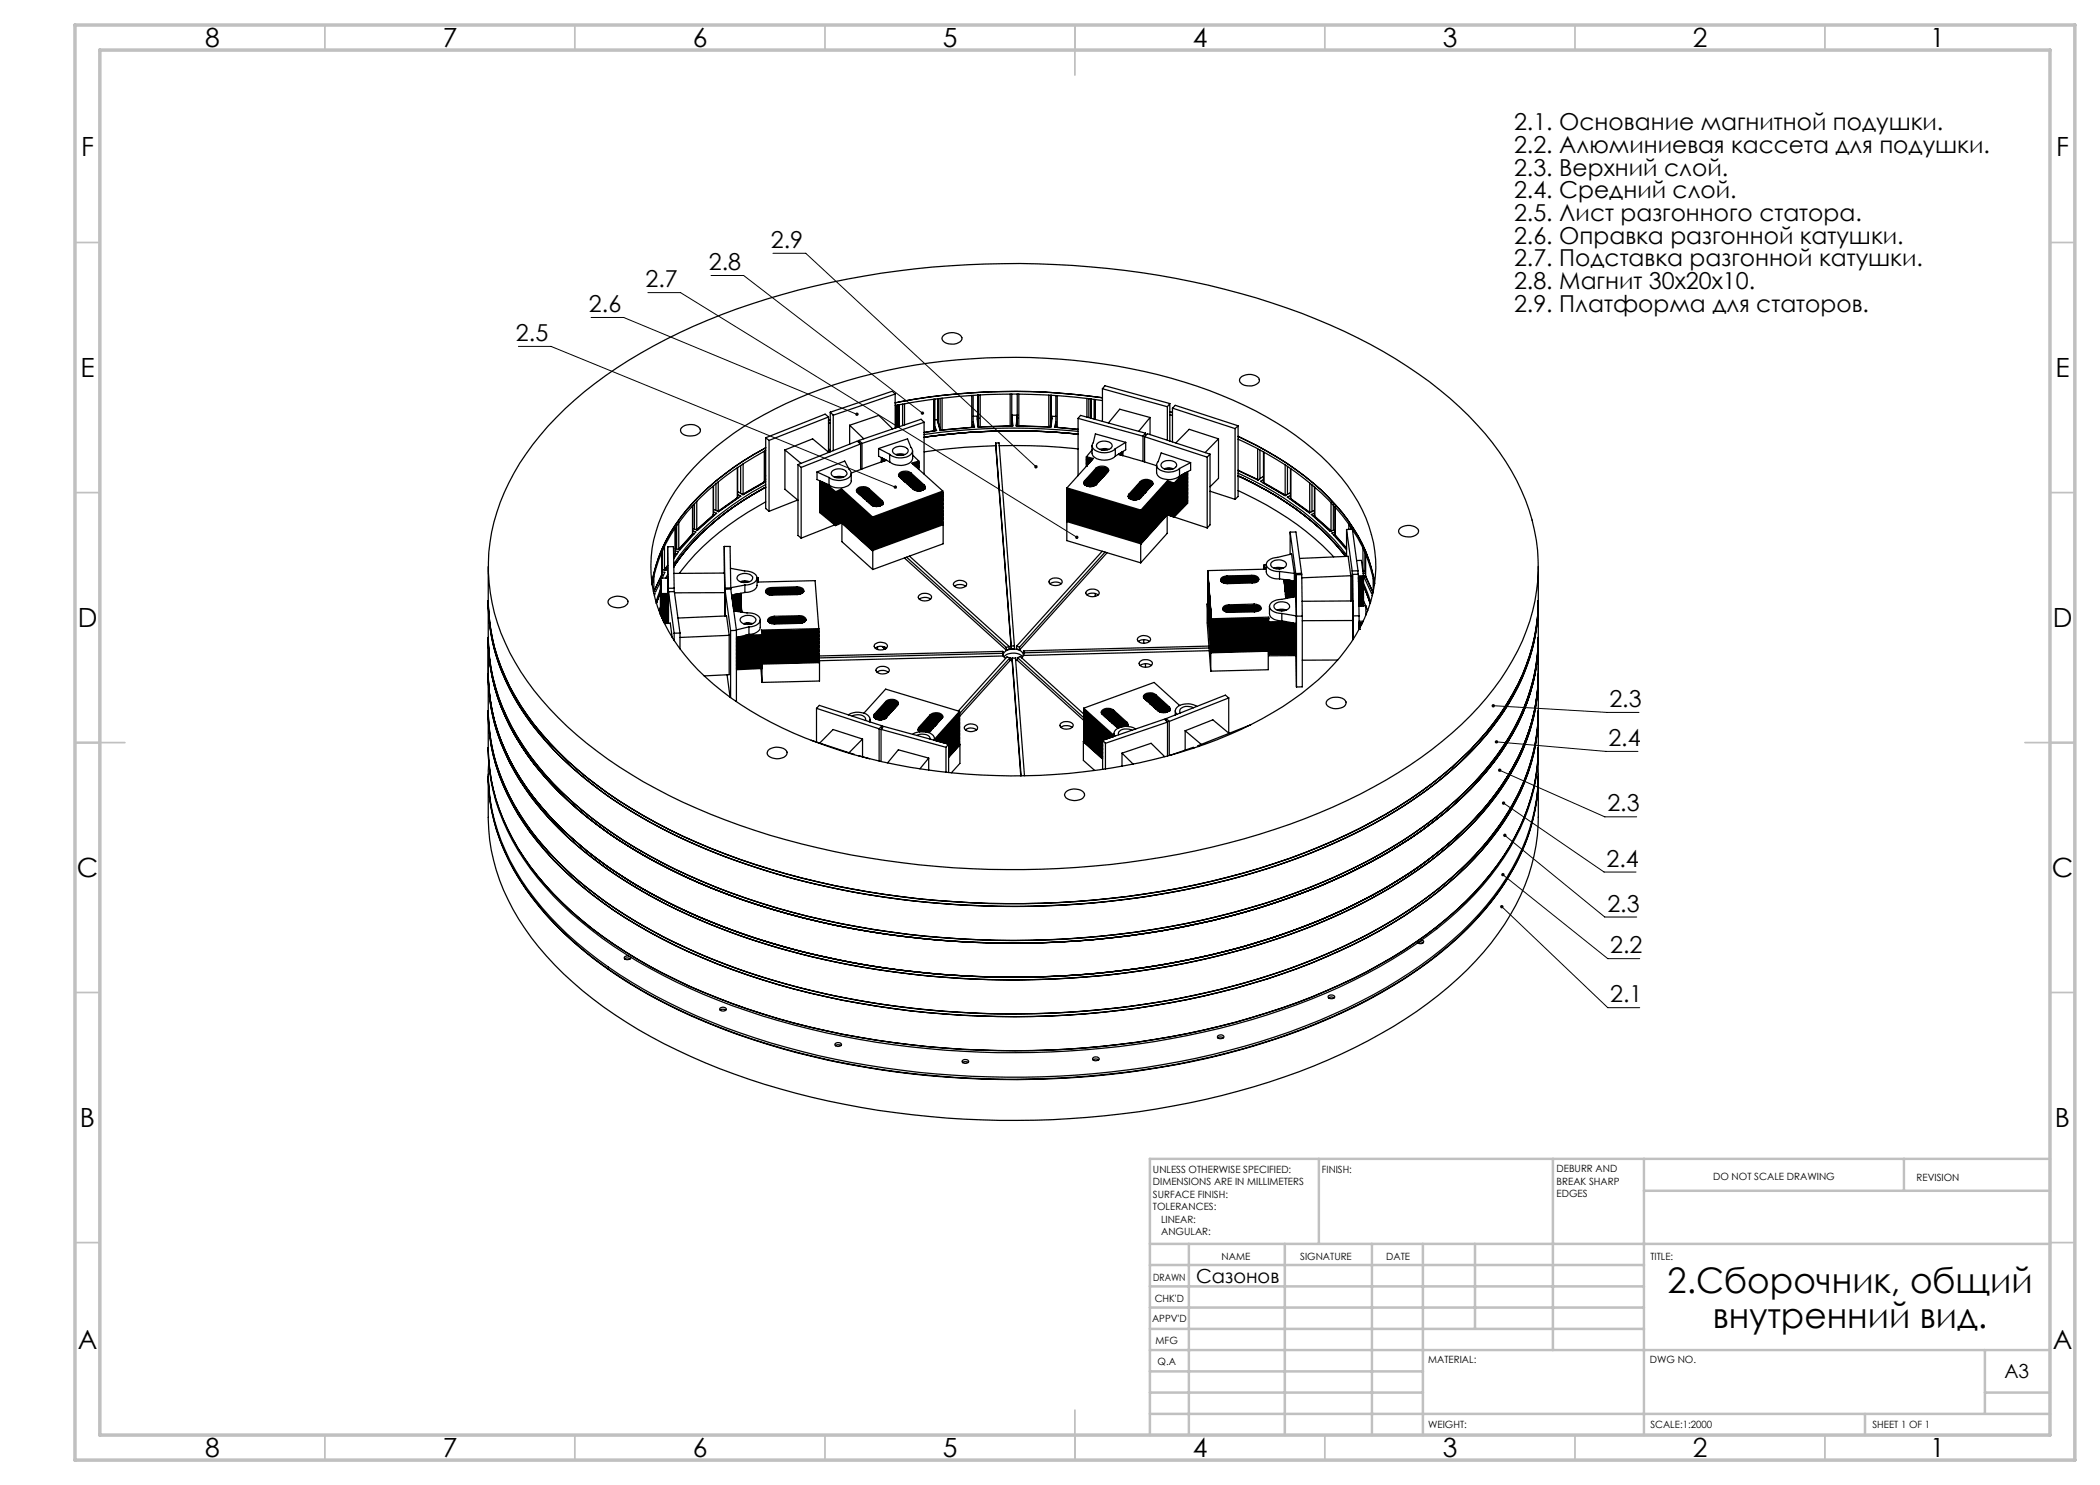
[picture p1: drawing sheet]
<svg xmlns="http://www.w3.org/2000/svg" width="420mm" height="297mm" viewBox="0 0 420 297" stroke-linecap="round" stroke-linejoin="round" font-family="sans-serif">
<defs><g id="words">
<g font-size="7.1">
<text x="333.5" y="258.5">2.Сборочник, общий</text>
<text x="342.5" y="265.6">внутренний вид.</text>
</g>
<g font-size="5.3">
<text x="41" y="9.5">8</text>
<text x="88.5" y="9.5">7</text>
<text x="138.5" y="9.5">6</text>
<text x="188.5" y="9.5">5</text>
<text x="238.5" y="9.5">4</text>
<text x="288.5" y="9.5">3</text>
<text x="338.5" y="9.5">2</text>
<text x="386" y="9.5">1</text>
<text x="16.2" y="31.2">F</text>
<text x="411.2" y="31.2">F</text>
<text x="16.1" y="75.5">E</text>
<text x="411.1" y="75.5">E</text>
<text x="15.5" y="125.5">D</text>
<text x="410.5" y="125.5">D</text>
<text x="15.4" y="175.5">C</text>
<text x="410.4" y="175.5">C</text>
<text x="16" y="225.5">B</text>
<text x="411" y="225.5">B</text>
<text x="15.5" y="269.7">A</text>
<text x="410.5" y="269.7">A</text>
<text x="41" y="291.5">8</text>
<text x="88.5" y="291.5">7</text>
<text x="138.5" y="291.5">6</text>
<text x="188.5" y="291.5">5</text>
<text x="238.5" y="291.5">4</text>
<text x="288.5" y="291.5">3</text>
<text x="338.5" y="291.5">2</text>
<text x="386" y="291.5">1</text>
</g>
<g font-size="4.7">
<text x="302.8" y="26.1">2.1. Основание магнитной подушки.</text>
<text x="302.8" y="30.6">2.2. Алюминиевая кассета для подушки.</text>
<text x="302.8" y="35.1">2.3. Верхний слой.</text>
<text x="302.8" y="39.7">2.4. Средний слой.</text>
<text x="302.8" y="44.2">2.5. Лист разгонного статора.</text>
<text x="154.2" y="49.6">2.9</text>
<text x="302.8" y="48.7">2.6. Оправка разгонной катушки.</text>
<text x="302.8" y="53.2">2.7. Подставка разгонной катушки.</text>
<text x="129.1" y="57.5">2.7</text>
<text x="141.8" y="54.1">2.8</text>
<text x="302.8" y="57.8">2.8. Магнит 30х20х10.</text>
<text x="117.8" y="62.4">2.6</text>
<text x="302.8" y="62.3">2.9. Платформа для статоров.</text>
<text x="103.2" y="68.2">2.5</text>
<text x="321.9" y="141.4">2.3</text>
<text x="321.7" y="149.2">2.4</text>
<text x="321.5" y="162.3">2.3</text>
<text x="321.3" y="173.4">2.4</text>
<text x="321.5" y="182.4">2.3</text>
<text x="322" y="190.7">2.2</text>
<text x="322" y="200.5">2.1</text>
</g>
<g font-size="3.9">
<text x="239.2" y="256.6">Сазонов</text>
<text x="400.9" y="275.5">A3</text>
</g>
<g font-size="2">
<text x="230.6" y="234.6">UNLESS OTHERWISE SPECIFIED:</text>
<text x="230.6" y="237.1">DIMENSIONS ARE IN MILLIMETERS</text>
<text x="230.6" y="239.6">SURFACE FINISH:</text>
<text x="264.4" y="234.6">FINISH:</text>
<text x="311.3" y="234.5">DEBURR AND</text>
<text x="311.3" y="237">BREAK SHARP</text>
<text x="311.3" y="239.5">EDGES</text>
<text x="342.6" y="236">DO NOT SCALE DRAWING</text>
<text x="383.3" y="236.2">REVISION</text>
<text x="230.6" y="242.1">TOLERANCES:</text>
<text x="232.2" y="244.6">LINEAR:</text>
<text x="232.2" y="247.1">ANGULAR:</text>
<text x="244.3" y="252">NAME</text>
<text x="260" y="251.9">SIGNATURE</text>
<text x="277.2" y="251.9">DATE</text>
<text x="330.1" y="251.9">TITLE:</text>
<text x="230.6" y="256.1">DRAWN</text>
<text x="230.9" y="260.3">CHK'D</text>
<text x="230.4" y="264.4">APPV'D</text>
<text x="231.1" y="268.8">MFG</text>
<text x="231.5" y="273">Q.A</text>
<text x="285.6" y="272.5">MATERIAL:</text>
<text x="330" y="272.5">DWG NO.</text>
<text x="285.6" y="285.5">WEIGHT:</text>
<text x="330.1" y="285.6">SCALE:1:2000</text>
<text x="374.5" y="285.6">SHEET 1 OF 1</text>
</g>
</g></defs>
<path d="M129.6 58.5h6.5l79.3 49M142.2 55.1h6.5l35.8 27.5M154.6 50.7h6.5l46.1 42.6M103.7 69.3h6.5l68.9 28.1M118.2 63.5h6.5l46.7 19.4M298.7 141.1l22.7 1.4h6.4M299.3 148.4l21.9 1.9h6.4M299.9 154.1l21.1 9.3h6.3M300.6 174.9l21 16.8h6.3M300.7 160.6l20.1 13.8h6.4M301 167.1l20 16.3h6.3M300.4 181.3l21.2 20.2h6.3" fill="none" stroke="#000" stroke-width=".2"/>
<g fill="none" stroke="#c0c0c0" stroke-width=".35">
<path d="M65 5v5M115 5v5M165 5v5M215 5v10M265 5v5M315 5v5M365 5v5M15 48.5h5M410 48.5h5M15 98.5h5M410 98.5h5M15 148.5h10"/>
<path d="M405 148.5h10M15 198.5h5M410 198.5h5M15 248.5h5M410 248.5h5M65 287v5M115 287v5M165 287v5M215 282v10M265 287v5M315 287v5M365 287v5"/>
</g>
<g fill="none" stroke="#c0c0c0" stroke-width=".5">
<path d="M263.8 231.8v17M310.6 231.8v38.2M328.8 231.8v55.2M328.8 238.2h81.2M380.8 231.8v6.4M410 231.8h-180v55.2M230 248.8h180M230 257.3h98.8M230 253h98.8M237.8 248.8v38.2M257 248.8v38.2M274.4 248.8v38.2"/>
<path d="M284.6 248.8v38.2M295 248.8v17M230 265.8h98.8M230 261.5h98.8M230 278.5h54.6M230 274.3h54.6M230 270h180M397 278.5h13M397 270v12.8M230 282.8h180M373 282.8v4.2"/>
</g>
<path d="M15 5h400v287h-400zM20 10h390v277h-390z" fill="none" stroke="#c0c0c0" stroke-width=".7"/>
<path d="M300.1 181.1a.34 .34 0 0 0 .2 .6 .34 .34 0 0 0 .4-.5 .34 .34 0 0 0-.5-.2l.2 .3zM300.3 174.7a.34 .34 0 0 0 .2 .6 .34 .34 0 0 0 .4-.4 .34 .34 0 0 0-.5-.2l.2 .2zM300.7 166.9a.34 .34 0 0 0 .2 .5 .34 .34 0 0 0 .4-.4 .34 .34 0 0 0-.5-.2l.2 .3zM300.6 160.3l-.2 .1 .3 .2-.3-.2a.34 .34 0 0 0 .3 .5 .34 .34 0 0 0 .4-.4 .34 .34 0 0 0-.5-.2zM299.7 153.8l-.1 .1 .3 .2-.3-.2a.34 .34 0 0 0 .3 .5 .34 .34 0 0 0 .3-.5 .34 .34 0 0 0-.5-.1zM299 148.2l-.1 .1 .4 .1-.4-.1a.35 .35 0 0 0 .4 .5 .35 .35 0 0 0 .3-.5 .35 .35 0 0 0-.6-.1zM178.8 97.2v.1a.33 .33 0 0 0 .1 .4 .33 .33 0 0 0 .5-.2l-.3-.1 .3 .1a.35 .35 0 0 0-.2-.3 .35 .35 0 0 0-.4 0zM171.2 82.5v.1a.33 .33 0 0 0 0 .5 .33 .33 0 0 0 .5-.1l-.3-.1 .3 .1a.34 .34 0 0 0-.1-.4 .34 .34 0 0 0-.4-.1zM215.1 107.2v.1a.34 .34 0 0 0 .1 .5 .34 .34 0 0 0 .5-.2l-.3-.1 .3 .1v-.1a.34 .34 0 0 0-.2-.4 .34 .34 0 0 0-.4 .1zM184.2 82.4a.34 .34 0 0 0 .1 .5 .34 .34 0 0 0 .4-.1l-.2-.2 .3 .2a.34 .34 0 0 0-.2-.5 .34 .34 0 0 0-.4 .1zM206.9 93.2a.34 .34 0 0 0 .1 .4 .34 .34 0 0 0 .4 0l-.2-.3 .3 .2a.35 .35 0 0 0-.1-.4 .35 .35 0 0 0-.5 .1zM298.4 140.9l-.1 .2h.4h-.4a.33 .33 0 0 0 .4 .4 .33 .33 0 0 0 .2-.5 .33 .33 0 0 0-.5-.1z" fill="#000"/>
<g fill="none" stroke="#000" stroke-width=".25">
<path d="M179 78.8l-.5-.6-12.4 4.2M179 78.8l-12.3 4.2M179 78.8v6.8M186.7 79.8v6.4M187 79.8v6.2M187.6 79.7v4.6M188 79.7v6.2M188.4 79.6v6.4M188.6 67.2a2.54 2.54 0 0 1 3.8 .3 1.39 1.39 0 0 1-1.6 1.3h-.5a1.77 1.77 0 0 1-1.9-1.1zM194.3 79.1v6.4M194.6 79.1v6.2M195.6 79v4.6"/>
<path d="M195.7 79v6.2M196 79v6.4M202 78.8v6.4M202.4 78.8v6.2M203.4 78.8v6.2M203.8 78.8v6.4M209.8 79v6.4M210.1 79.1v6.1M210.3 79.1v4.6M211.2 79.1v6.2M211.5 79.1v6.4M217.4 79.7v3.7"/>
<path d="M217.8 79.7v3.8M218.2 79.8v3.8M218.8 79.9v3.9M219.1 79.9v4M220.5 79.5a124.8 124.8 0 0 0-41.5 1.1M220.5 77.7v6.6M220.5 77.7l.5-.6 13 3.6M220.5 77.7l13 3.6M248.1 75.5a2.53 2.53 0 0 1 3.7 .4 1.39 1.39 0 0 1-1.5 1.3h-.5a1.7 1.7 0 0 1-1.9-1.1zM111.3 83.5a87.9 87.9 0 0 1 27.4-18.2 158.8 158.8 0 0 1 61.9-12.6 162.8 162.8 0 0 1 62.6 11.1 92 92 0 0 1 30.5 19.3 45.7 45.7 0 0 1 13.6 25 38.2 38.2 0 0 1-7.2 27.8 72.2 72.2 0 0 1-25.5 21.5 143.3 143.3 0 0 1-52.4 15.5 172.1 172.1 0 0 1-74.2-7.8 102.6 102.6 0 0 1-32.7-18.1 51.2 51.2 0 0 1-15.8-22.4 37 37 0 0 1 4.4-31.9 55.2 55.2 0 0 1 7.4-9.2zM136.3 85.5a2.57 2.57 0 0 1 3.8 .4 1.34 1.34 0 0 1-1.6 1.3 2 2 0 0 1-2.4-1.1zM140.1 92.1a66.3 66.3 0 0 1 24.3-14.3 119.2 119.2 0 0 1 77.5 .3 65.7 65.7 0 0 1 23.8 14.6 30.2 30.2 0 0 1 9.4 19.2 28.2 28.2 0 0 1-7.2 19.6 59.3 59.3 0 0 1-22.1 15.5 114.8 114.8 0 0 1-52.4 7.8 100.1 100.1 0 0 1-41.4-11.5 47.1 47.1 0 0 1-18.3-17 25.7 25.7 0 0 1 1.3-28.1 37.8 37.8 0 0 1 5.1-6.1z"/>
<path d="M142.7 97.2v5.8M142.7 97.2v5.7M143.2 96.7v5.4M143.7 96.3v5.9M147.4 99.7l-3.7 2.6M147.5 99.6l-.1 .1M147.5 99.6l-3.8 2.6M147.5 93.6v6M147.5 99.4l-.1 .3M147.5 99.4v.2M147.5 93.5v5.9M147.5 98.9l.7 .3-4.5 3.1-1-.4"/>
<path d="M147.5 99.5l.2 .1M148.1 93.1v5.6M148.6 98.8h-.2M148.6 92.8v6M152.8 96.5l-4.2 2.4v-.1M152.9 96.4l-.1 .1M152.9 96.4l-4.3 2.4M152.9 90.2v6.2M153 96.2l-.2 .3M153 96.2l-.1 .2M153 90.2v6M153 95.7l.1 .1"/>
<path d="M153 95l.1 .2M153 96.3l.1 .1M153.1 89.5a50.9 50.9 0 0 0-18.1 15.5 28.3 28.3 0 0 0-4.6 11.7M153.1 90.1a51.2 51.2 0 0 0-18.1 15.4 28.8 28.8 0 0 0-4.6 11.5M153.1 96.9a49.3 49.3 0 0 0-18.4 16M153.1 87.6l.7 .5M153.1 87.6v14.1l.7 .6M153.1 96.3l-4.5 2.7-1.1-.7M153.8 88.1v14.2M157 90v7.9l2.6 2.1M157 90l3.2 2.7M157 90l5.5-2.2 3.3 2.7"/>
<path d="M159.6 92.9l.6 .6M159.6 92.9v14.2l.6 .5M160.2 93.5v14.1M163.4 94.4l5.5-2.2 .9 1.7a1.11 1.11 0 0 1 .4 1.2 1.11 1.11 0 0 1-1 .7 3.7 3.7 0 0 1-3.4-.3M163.4 94.4l2.4 1.1M163.4 94.4v1.5l2.4 1.1M163.9 99l3.2 2.6 1.2-.5 6.2 5.5 14.1-5.1M163.9 99.2l3.2 2.7 1.2-.6 6.2 5.6 14.1-5.2M163.9 99.8l3.2 2.6 1.2-.5 6.2 5.6 14.1-5.2M163.9 97.3l3.2 2.7 1.2-.6 6.2 5.6 14.1-5.2M163.9 97.6l3.2 2.6 1.2-.5 6.2 5.6 14.1-5.2M163.9 99.5l3.2 2.6 1.2-.5 6.2 5.6 14.1-5.2"/>
<path d="M163.9 98.7l3.2 2.6 1.2-.5 6.2 5.6 14.1-5.2M163.9 97l3.2 2.7 1.2-.5 6.2 5.5 14.1-5.1M163.9 98.1l3.2 2.7 1.2-.5 6.2 5.5 14.1-5.1M163.9 98.4l3.2 2.7 1.2-.6 6.2 5.6 14.1-5.2M163.9 96.8l3.2 2.6 1.2-.5 6.2 5.6 14.1-5.2M163.9 96.2l3.2 2.7 1.2-.5 6.2 5.5 14.1-5.1M163.9 96.5l3.2 2.7 1.2-.6 6.2 5.6 14.1-5.2M163.9 97.9l3.2 2.6 1.2-.5 6.2 5.6 14.1-5.2M163.9 96.2v6.3l3.2 2.6M164.4 96.4l2.7 2.2 1.2-.5 6.2 5.6 14.1-5.2M165.1 96.7l2 1.6M165.7 83.4l-.7-.6-11.9 4.8"/>
<path d="M165.7 83.4l-11.9 4.7M165.7 83.4v7M165.7 89.7l.4 .4M165.8 95.5v1.5M166.1 82.4l.6 .6M166.1 82.4v8M166.1 84l-.4 .1M166.1 84.6l-.4 .1M166.5 94.2a2.14 2.14 0 0 1 2.8 .2 .96 .96 0 0 1-1.1 1.2 1.58 1.58 0 0 1-2-1zM166.7 83v7.1M166.9 95.4l.7-.1 1.1 .1M167.1 95.5l.6-.1 .9 .1"/>
<path d="M167.1 98.3v6.8M168.3 97.8l-1.2 .5M168.3 97.8v6.8M168.3 97.8l6.2 5.6M169.9 85.1v3.7M169.9 85.1l2.9 2.7M169.9 85.1l5.9-2 2.7 2.7M170.3 94.7v1.5a1.65 1.65 0 0 1-1.6 1.3l-1.1 .1a2.94 2.94 0 0 1-1.8-.6M171.3 98.2a1.69 1.69 0 0 1 2.4-.2l2.9 2.7M171.4 98.4l.5-.4a1.92 1.92 0 0 1 1.8 .2l2.9 2.6M171.5 98.5l2.7 2.4a1.65 1.65 0 0 0 2.4-.3l-.2-.5M171.5 98.5l.4-.3 .8-.1 .8 .2 2.9 2.6"/>
<path d="M171.7 98.7a1.97 1.97 0 0 1 2 .1l2.6 2.3M171.8 88.1l.6 .6M171.8 88.1v.4M171.8 98.8l.5-.1a1.82 1.82 0 0 1 1.4 .4l2.4 2.1M172 99h.7l.8 .1 2.4 2.1M172.1 88.8l-11.9 4.7M172.1 88.8v5.1M172.1 88.8l-.6-.6-11.9 4.7M172.3 99.3a1.66 1.66 0 0 1 1.4 .3l1.9 1.7M172.4 88.7v5.1M172.6 99.5l.5 .1 .6 .3 1.6 1.4M172.9 99.8l.8 .3 1.3 1.2"/>
<path d="M173.7 97.7a1.75 1.75 0 0 0-2.4 .3l.2 .5M173.7 97.7l2.7 2.4M173.7 97.7v2.8M175.7 89.7l5.8-1.9 .7 1.7a1.01 1.01 0 0 1-.4 1.7 3.6 3.6 0 0 1-3.9-.3M175.7 89.7l2.2 1.2M175.7 89.7v1.5l2.2 1.2M176.3 91.5v.9M176.3 92.3l.1 .1M176.3 92l.3 .3M176.3 91.8l.4 .4M176.3 91.5l.7 .7M176.9 91.9l.3 .2"/>
<path d="M177.3 92l-7 2.6M177.9 90.9v1.5M178.6 89.8a2.18 2.18 0 0 1 3 .1 1.08 1.08 0 0 1-1.2 1.2h-.4a1.2 1.2 0 0 1-1.5-1.1zM179.2 90.9l.8-.1 1 .1M179.3 81.1v4.4M179.4 91l.6-.1 .6 .1M179.5 81v4.5M179.7 95.1a1.69 1.69 0 0 1 2.5-.2l2.8 2.7M179.8 95.2l.5-.3a1.92 1.92 0 0 1 1.9 .2l2.8 2.6M179.8 85l-.3 .1M179.8 81v4.4M179.8 85.1h-.2l.1 .3"/>
<path d="M179.9 95.4l2.7 2.4a1.65 1.65 0 0 0 2.5-.3l-.2-.5M179.9 95.4l.4-.2a1.92 1.92 0 0 1 1.9 .2l2.7 2.4M180.1 95.6l.6-.2a1.66 1.66 0 0 1 1.5 .3l2.5 2.3M180.3 95.7l.4-.1a1.82 1.82 0 0 1 1.5 .4l2.3 2.1M180.5 95.9l.6-.1 .8 .2 2.4 2.1M180.5 80.8v4.3M180.7 96.2a1.66 1.66 0 0 1 1.5 .3l1.8 1.7M180.9 80.7v4.3M181 96.4h.5l.7 .4 1.6 1.4M181.3 96.7l.9 .3 1.2 1.2M181.8 97l1.2 1.1M182.2 94.6a1.75 1.75 0 0 0-2.5 .3l.2 .5"/>
<path d="M182.2 94.6l2.7 2.4M182.2 94.6v2.8M182.5 90.2v1.5a2.28 2.28 0 0 1-2.8 1.4 2.97 2.97 0 0 1-1.8-.7M182.5 91l1.3 1.2M183.3 93.4l.5-.1-.5 .1M183.5 93.6h.3h-.2M183.8 92.2l-1.4 .4 6.2 5.6M183.8 92.5l-1.2 .3M183.8 92.7l-1 .3M183.8 93l-.7 .2M183.8 92.2v1.7M184.8 87.5a122.9 122.9 0 0 1 30.8-.6 125.8 125.8 0 0 0-30.8 .6z"/>
<path d="M184.8 84.5l-12.4 4.2M184.8 84.5v10.3M184.8 84.5l-.6-.6-12.4 4.2M184.9 97.8h.1M184.9 97v.8M187 86l-.1 .2M187 86l-.3 .2M187 85.3l.3 .8-2.5 .4 1.9-.3M187 84l.6-.1-.2 .1 .6 2 6.9-.6-.3-1.1M187 85.9l.1 .2M187.6 84.5h.1M187.6 84.3v.1z"/>
<path d="M187.6 84.3l.4 1.6M188 85.9l.1 .1M188 85.8l.4 .2M188.4 86h.1M188.6 98.2v6.7M188.6 98.2l-14.1 5.2M194.3 85.5h.1M194.3 85.5l-5.9 .5M194.6 85.3v.2M194.6 85.3l-.3 .2M194.6 84.9l.2 .5M195.4 83.8h.2"/>
<path d="M195.6 83.6h.1M195.6 83.6l.1 1.6 .3 .2M195.6 83.6l.1 1.6M195.6 83.3h-.2l.2 2.1 7-.2M195.6 83.2l-1 .1M195.7 85.2l.1 .2M196 85.4h.1M199.1 88.6h.7l3.1 40.6M199.1 89.1a117 117 0 0 0-14.3 1.3M199.1 88.6v.5M199.1 88.6l3.1 40.6M199.1 89.1l3.1 40.6"/>
<path d="M199.8 89.1a113.1 113.1 0 0 1 15.8 .7M202 85.2h.1M202.4 85l-.1 .2M202.4 83h1M202.4 85l-.4 .2M202.4 83.1h.1M202.4 83.6h.1M202.4 83.1v.5M202.4 83.1l.2 2.1M202.4 83.6l.1 1.6M203.4 85l.1 .2M203.4 83.1h.1"/>
<path d="M203.4 83.6h.1M203.4 85l.4 .2M203.4 83.1l-.2 2.1M203.4 83.6l-.1 1.6M203.8 85.2l6 .2 .3-.2M203.8 85.2h.1M210.1 85.2l-.1 .2M210.1 85.2h.1M210.2 83.9h.2M210.3 83.6v.1M210.3 83.7h.1M210.3 83.7l-.2 1.5"/>
<path d="M210.3 83.3h.1l-.2 2.1-7-.2M210.3 83.3h.9M211.2 85.3v.2M211.2 85.3l.1 .2 4.3 .4M211.2 84.4l-.3 1 4.7 .5M211.2 84.9l-.2 .6M213.4 98.1l14.8 4.5 5.3-5.9 1.3 .5 2.7-2.8v6.2l-2.7 2.8M213.4 97.6l14.8 4.4M213.4 97.6v6.3M215.6 86.3a123.4 123.4 0 0 0-30.8 .6M215.6 83.7l13 3.5M215.6 83.7v11.4"/>
<path d="M215.6 83.7l.5-.6 13 3.5M216.9 96.2v.7M217.3 91.4l1.4 .3-5.3 5.9M217.3 91.6l1.2 .3M217.3 92.2l.8 .2M217.3 92.4l.6 .2M217.3 93.3h.1M217.3 91.9l1 .2M217.3 91.4v1.9M217.5 93h-.2h.2M217.7 92.8l-.4-.1 .4 .1M218.4 89.1v1.5a2.13 2.13 0 0 0 2.5 1.4h.5a2.62 2.62 0 0 0 1.7-.8"/>
<path d="M218.4 90l-1.1 1.4M219.2 93.6a1.76 1.76 0 0 1 2.5 .3l-.1 .5-2.3 2.5a1.65 1.65 0 0 1-2.5-.2l.1-.5M219.2 93.6l-2.3 2.6M219.2 93.6v3.4M219.2 95.3l-1.7 1.9M219.4 96.7l-.4 .4M219.5 88.6a2.03 2.03 0 0 1 2.9 .4 1.28 1.28 0 0 1-1.5 1.1l-.4-.1a1.25 1.25 0 0 1-1.2-.9zM219.8 96.3a1.91 1.91 0 0 0-1.1 1M220 89.9l1-.2 .8 .2M220.1 96a2.33 2.33 0 0 0-1.7 1.3M220.4 95.7l-.9 .2-1.4 1.4M220.5 80.1a123.5 123.5 0 0 0-41.5 1"/>
<path d="M220.6 95.4a1.76 1.76 0 0 0-1.4 .4l-1.3 1.5M220.8 95.2l-.2-.1a1.76 1.76 0 0 0-1.4 .4l-1.6 1.8M221 95l-.4-.1a1.61 1.61 0 0 0-1.4 .4M221.1 95l-.5-.1a1.61 1.61 0 0 0-1.4 .4M221.2 94.8l-.2-.1a1.79 1.79 0 0 0-1.8 .3l-1.9 2.2M221.4 94.6l-.8-.3a1.76 1.76 0 0 0-1.4 .4l-2.1 2.4M221.5 94.4l-.9-.4a1.61 1.61 0 0 0-1.4 .5l-2.2 2.5M221.5 90h-1.2M221.7 94.3a1.8 1.8 0 0 0-2.5-.1l-2.3 2.6M221.7 94.1a1.81 1.81 0 0 0-2.5-.2l-2.4 2.8M223.1 89.7v1.5M223.7 90.9l7.6 2.3"/>
<path d="M223.9 90.7l-.1 .2M224.4 90.4l-.4 .5M224.5 90.3v.8M224.5 90.5l-.3 .5M224.5 90.8l-.2 .2M225.1 88.5l-6-1.7-.4 1.7a1.06 1.06 0 0 0 .7 1.7 3.4 3.4 0 0 0 3.7-.5M225.1 88.5l-2 1.2M225.1 88.5v1.5l-2 1.2M228.1 96.3a1.69 1.69 0 0 1 2.5 .3l-.2 .4-2.3 2.6a1.76 1.76 0 0 1-2.5-.3l.2-.5M228.1 96.3l-2.3 2.5M228.1 96.3v3.3M228.3 99.4l-.4 .4"/>
<path d="M228.6 87.2v5.1M228.7 99a1.81 1.81 0 0 0-1.2 .9M228.9 87.3l12.5 4.1M228.9 87.3v5.1M228.9 87.3l.6-.6 12.5 4.1M229 98.6a2.33 2.33 0 0 0-1.8 1.4M229.1 86.6l-.5 .6M229.1 86.6v.5M229.3 98.4l-1 .2-1.3 1.4M229.5 98.1a1.71 1.71 0 0 0-1.4 .4l-1.4 1.5M229.7 97.8h-.2a1.71 1.71 0 0 0-1.4 .4l-1.6 1.7M229.9 97.6l-.8-.1-.8 .3-2 2.1"/>
<path d="M230 83.5l-2.2 2.8M230 83.5v3.4M230 83.5l-6.1-1.7-2.2 2.8M230.1 97.4l-1-.1-.8 .2-2.2 2.3M230.3 97.2h-.1a1.87 1.87 0 0 0-2.1 .2l-2.1 2.3M230.4 97.1l-.9-.4-.8 .1-.6 .3-2.3 2.5v-.8M230.5 96.9a1.85 1.85 0 0 0-2.4-.1l-2.4 2.7M230.6 96.8a1.72 1.72 0 0 0-2.5-.2l-2.5 2.7M231.3 93v1.5a1.69 1.69 0 0 0 1.7 1.3 3.5 3.5 0 0 0 2.9-.6M232.5 92.5a2.14 2.14 0 0 1 2.8 .2 1 1 0 0 1-1.2 1.2h-.8a.88 .88 0 0 1-1-1.2zM232.8 93.8l.8-.2 1.1 .2M233 93.8l.9-.1 .5 .1"/>
<path d="M233.5 81.3v6.7M233.5 96.1l1.3 .5M233.5 96.1v6.8M233.5 96.1l-5.3 5.9M234 82.9l.5 .2M234 80.7l-.5 .6M234 80.7v7.5M234.5 82.5l-.5-.1 .5 .1M234.5 81.6l12.5 4.1M234.5 81.6l.6-.5 12.5 4.1M234.5 81.6v6.8M234.8 96.6v6.8"/>
<path d="M235.9 93.7v1.5M236.5 94.9l-1.7 1.7M237.1 94.6l-2.3 2.3-1.3-.5-5.3 5.9-14.8-4.4M237.5 97.1l-2.7 2.8-1.3-.5-5.3 5.9-14.8-4.4M237.5 97.4l-2.7 2.8-1.3-.5-5.3 5.8-14.8-4.4M237.5 97.9l-2.7 2.8-1.3-.5-5.3 5.9-14.8-4.4M237.5 98.2l-2.7 2.8-1.3-.5-5.3 5.9-14.8-4.5M237.5 98.5l-2.7 2.7-1.3-.5-5.3 5.9-14.8-4.4M237.5 98.7l-2.7 2.8-1.3-.5-5.3 5.9-14.8-4.4M237.5 99l-2.7 2.8-1.3-.5-5.3 5.9-14.8-4.4M237.5 99.3l-2.7 2.8-1.3-.5-5.3 5.9-14.8-4.5M237.5 94.6l-2.7 2.8-1.3-.5-5.3 5.9-14.8-4.4"/>
<path d="M237.5 94.9l-2.7 2.8-1.3-.5-5.3 5.9-14.8-4.4M237.5 96l-2.7 2.8-1.3-.5-5.3 5.9-14.8-4.4M237.5 96.3l-2.7 2.8-1.3-.5-5.3 5.9-14.8-4.5M237.5 95.7l-2.7 2.8-1.3-.5-5.3 5.9-14.8-4.4M237.5 96.6l-2.7 2.7-1.3-.5-5.3 5.9-14.8-4.4M237.5 96.8l-2.7 2.8-1.3-.5-5.3 5.9-14.8-4.4M237.5 95.2l-2.7 2.8-1.3-.5-5.3 5.9-14.8-4.4M237.5 97.6l-2.7 2.8-1.3-.5-5.3 5.9-14.8-4.4M237.5 95.5l-2.7 2.7-1.3-.4-5.3 5.8-14.8-4.4M237.5 99.8l-2.7 2.8-1.3-.5-5.3 5.9-14.8-4.4M237.5 99.6l-2.7 2.7-1.3-.5-5.3 5.9-14.8-4.4M238.1 92.5l-5.9-1.9-.6 1.7a1.04 1.04 0 0 0 .5 1.7 3.7 3.7 0 0 0 3.8-.3"/>
<path d="M238.1 92.5l-2.2 1.2M238.1 92.5v1.5l-2.2 1.2M241.4 91.4v14.2M242 90.8l-.6 .6M242 90.8v14.2l-.6 .6M242 98.2l5 1.7M243.7 87.8l-5.9-1.9-2.6 2.7M243.7 87.8l-2.7 2.7M243.7 87.8v7.9l-1.7 1.7M247 85.7v14.2M247.6 98.1a60 60 0 0 1 19.1 13.3M247.6 87.3a57.9 57.9 0 0 1 20.8 15.1 29.4 29.4 0 0 1 6.5 14.3"/>
<path d="M247.6 87.8a56.8 56.8 0 0 1 20.8 15.2 29.5 29.5 0 0 1 6.5 14M247.6 94.6a58.5 58.5 0 0 1 20.5 14.9l1.2 1.5M247.6 95.2a55.9 55.9 0 0 1 21.5 16.1 55.1 55.1 0 0 0-20.6-15.7zM247.6 85.2l-.6 .5M247.6 85.2v14.1l-.6 .6M247.6 94.1l4 1.9 1.1-.8M247.6 94l3.9 1.9M251.5 95.9h.2M251.5 95.9l.1 .1M251.5 89.7v6.2M252 90v5.7M252.7 96.4l.2 .3"/>
<path d="M252.7 96.4l.1 .2M252.7 90.4v6M252.7 95.9l-.6 .4 4.9 2.8M252.7 96.4l-.1 .2M252.8 96.6l.1 .1M252.8 96.6l4.2 2.4M252.8 90.4v6.2M252.9 96.7l4.1 2.4M257 99l.2 .1M257 99l.1 .1M257 93v6M257.5 93.3v5.6"/>
<path d="M258.1 99.6l.1 .3M258.1 99.6l.1 .1M258.1 93.7v5.9M258.1 98.5l-1.1 .6M258.1 99.1l-.6 .3 4.4 3.2 1-.5M258.1 99.7l-.1 .1M258.2 99.7v.2M258.2 99.7l3.7 2.7M258.2 93.8v5.9M258.2 99.9l3.7 2.6M261.9 96.6v5.8M262.4 97v5.3"/>
<path d="M262.9 97.4v5.7M263 97.4v5.9M97.6 113.3v36.6a39.3 39.3 0 0 0 8.5 23.9 75.8 75.8 0 0 0 26.4 21.2 144.7 144.7 0 0 0 49.6 14.4 174.5 174.5 0 0 0 71.3-6.4 105.8 105.8 0 0 0 36-18.9 52.2 52.2 0 0 0 16.2-22.3 36.1 36.1 0 0 0 2.1-11.9v-36.6M121.8 119.9a2.79 2.79 0 0 1 3.6 0 1.02 1.02 0 0 1-.9 1.5 2.73 2.73 0 0 1-2.8-.7l-.1-.5zM130.8 118.7h.2l-.1 .5M130.8 115.2v3.1M132.1 117.8l-.9 2.6M132.1 118.4l-.8 2.3zM132.1 115.6l.1 6.4h1.4M132.1 115.6v7.4M132.1 116.3l-1 2.1-.4-.1M132.2 119.8h1.4"/>
<path d="M132.2 119.2h1.4M132.2 119.5h1.4M132.3 115l-1.5 3.3M132.4 114.9l-.1 .1M132.4 110.4v4.5M132.4 114.4l.6 .1-.6 1.1M132.4 114.9l-1.6 3.4M132.5 110.2v3.7M132.7 115l-.3-.1-.1 .1M132.9 109.3v4.7M133.5 113.1l-.6 .9M133.5 109.4v6.2"/>
<path d="M133.5 109.4l.1 8.2M133.5 109.4l1.2-.1 .1 8.3M133.5 114.9l-.4 .7M133.5 113.6l-.3 .5-.8-.2M133.5 115.4l-.1 .2M133.6 115.6v9.1h-.7M133.6 115.6h-1.5M133.6 118.7h-1.4v4.4l-.1-3.9M133.6 119h-1.4M133.6 117.6v7.1M133.6 117.6h1.2M133.7 118.4v6.3"/>
<path d="M133.7 118.4l1.1 8.2M134.8 114.7l10.1-.1 .1 3.9M134.8 117.6v.7M134.9 118.3l-1.2 .1M134.9 118.3l1.1 8.3M135 110.9l-.3 .4M135 110.8v.1M135 105.5v5.3M135 110.8l-.3 .5M135.1 110.7l-.1 .2M135.1 110.7l-.1 .1M135.1 105.5v5.2"/>
<path d="M135.1 110.2l.6 .1-1 1.5M135.1 110.7l.3 .1M135.3 105.2v4.6M135.7 104.5v5.4M138.5 106.9l-2.7 3M138.5 106.8l-2.8 3.1M138.5 106.8v.1M138.5 101.2v5.6M138.5 106.7v.2M138.5 106.7v.1M138.5 101.1v5.6M138.5 106.2l.7 .2-3.2 3.6-.9-.3"/>
<path d="M138.5 106.7l.3 .1M138.9 100.7v5.1M139.3 105.9v.1M139.3 100.3v5.6M140.1 106.8a59 59 0 0 1 13-9.4 50.5 50.5 0 0 0-18.3 15.8v.2a36.9 36.9 0 0 1 5.3-6.6zM142.6 103.1l-3.2 2.9M142.7 103l-.1 .1M142.7 103l-3.4 2.9M142.7 102.9l-.1 .2M142.7 102.9v.1M142.7 102.4l.6 .3-3.8 3.3-1-.3M142.7 103h.2"/>
<path d="M143.7 102.2l-.2 .1M143.7 102.2v.1M144.9 109.3v5.3M144.9 109.3l.1 8.3M144.9 109.3h1.1l.2 8.3M145 118.5v4.7M145 118.5l-10.1 .1M145 117.6v5.6M146.1 113.7l3.4 .5a1.64 1.64 0 0 1 1.8 1.7 2.47 2.47 0 0 1-2.3 1.1M146.2 117.8l-1.2 .1 1.1 8.2M146.2 117.8l1.1 8.3M146.2 117.6h-1.2"/>
<path d="M146.2 117.6v.2M146.4 119.2h1.8M146.4 119.4h1.8M146.5 120h1.7M146.9 118.9h1.3l.1 3.5M147.6 115.2a2.15 2.15 0 0 1 2.9 .2 1.07 1.07 0 0 1-1.3 1.1 1.59 1.59 0 0 1-1.8-.8zM148.1 116.3l.8-.1 1 .1M148.2 119.7l.1 2.7M148.2 120v2.4M148.2 119.2l.1 3.2M148.2 119.4l.1 3M148.2 119.7h-1.8"/>
<path d="M148.4 116.4h1.1M149 117l-2.8 .5M149 117v1.5M149 118.5l-2.7 .5M151.4 115.6v1.5a1.85 1.85 0 0 1-1.9 1.4h-.5M151.4 115.5h.2M151.6 116.4l11.4-.3 .8 9.6M151.6 115.8v.6M151.6 116.1v.3M151.6 115.5v.9M151.6 115.5v.6M151.6 116.3v.1"/>
<path d="M153.1 100.4a52.2 52.2 0 0 0-17.2 14.3M154.4 117.5v1.5M159.4 117.4h.4a.86 .86 0 0 1 .9 1 1.47 1.47 0 0 1-1.2 .5l-5 .1a1.01 1.01 0 0 1-1.4-.9 1.27 1.27 0 0 1 1.3-.6M159.4 117.4v1.5M159.4 117.4l-5 .1M159.5 100l-5.7 2.3M160.1 118.8l-6.3 .2M160.4 118.7l-1-.2-5 .1-.9 .2M160.5 118.5l-1.1-.3-5 .1-1.1 .4M160.7 118.4a1.46 1.46 0 0 0-1.3-.5l-5.4 .2-.8 .4M160.8 118.3a1.26 1.26 0 0 0-1.4-.7l-5 .2a1.3 1.3 0 0 0-1.3 .6M163.9 100l3.2 2.7 1.2-.5 6.2 5.5 14.1-5.1"/>
<path d="M163.9 100.3l3.2 2.7 1.2-.6 6.2 5.6 14.1-5.2M163.9 100.6l3.2 2.6 1.2-.5 6.2 5.6 14.1-5.2M163.9 100.9l3.2 2.6 1.2-.5 6.2 5.5 14.1-5.1M163.9 101.1l3.2 2.7 1.2-.6 6.2 5.6 14.1-5.2M163.9 101.4l3.2 2.6 1.2-.5 6.2 5.6 14.1-5.2M163.9 101.7l3.2 2.6 1.2-.5 6.2 5.6 14.1-5.2M163.9 102.2l3.2 2.7 1.2-.6 6.2 5.6 14.1-5.2M163.9 101.9l3.2 2.7 1.2-.5 6.2 5.5 14.1-5.1M166.9 105l-6.7 2.6M168.3 104.6l-1.2 .5M173.3 100.2l1.3 1M174.5 103.4v6.8l-6.2-5.6"/>
<path d="M174.6 110.1l-6.2-5.6v3.8l6.2 5.6M174.6 110.1v3.8M176.4 100.9h.1M176.4 100.1v.8M180.9 111.6l20.4 18.4M181.3 111.4l20 18.1M181.9 111.2l19.9 18.1M183.9 119a1.78 1.78 0 0 1 2.4 .3 1.09 1.09 0 0 1-1.3 .9 .97 .97 0 0 1-1.3-1zM183.9 119.8l.9-.3 .8 .1 .5 .2M188.6 104.9l-14 5.2M188.6 104.9v3.9l-14 5.1M190.9 116.4a1.76 1.76 0 0 1 2.4 .3 1.04 1.04 0 0 1-1.3 .9 1.01 1.01 0 0 1-1.3-.9z"/>
<path d="M190.9 117.3a1.95 1.95 0 0 1 2.2 0M210 116a1.76 1.76 0 0 1 2.4 .2 1.04 1.04 0 0 1-1.3 .9 .86 .86 0 0 1-1-.2 .86 .86 0 0 1-.1-.9zM210 116.8l1-.4 .7 .1 .5 .3M213.4 104.3v3.8l14.7 4.5M213.4 104.3l14.7 4.5M213.4 103.9v.4M217.4 118.2a1.76 1.76 0 0 1 2.4 .2 1.04 1.04 0 0 1-1.3 .9h-.4a.9 .9 0 0 1-.9-.9zM217.4 119a1.95 1.95 0 0 1 2.2 0M219.1 118.7l-.1 .6M220.5 110.2l-17.2 19.1M221 110.4l-17.1 19M221.4 110.6l-17.5 19.4"/>
<path d="M228.1 108.8l5.3-5.9v3.8l-5.3 5.9M228.1 108.8v3.8M228.2 102v6.8l5.3-5.9M233.5 103l1.1 .4M233.5 102.9l1.3 .5M234.8 103.4l6.6 2.2M237.5 100.1l-2.7 2.8-1.3-.5-5.3 5.9-14.8-4.4M237.5 100.4l-2.7 2.7-1.3-.4-5.3 5.8-14.8-4.4M241.5 116.6l.8 9.6 11.4-.3M241.5 115.5l.8 9.6 11.4-.3M241.5 114.4l.8 9.6 11.5-.3M241.5 114.7l.8 9.6 11.4-.3"/>
<path d="M241.5 116.3l.8 9.6 11.4-.3M241.5 114.1v6.7h-.1M241.5 119.3l.8 9.6 11.4-.3M241.5 118.5l.8 9.6 11.4-.3M241.5 118.2l.8 9.6 11.4-.3M241.5 117.4l.8 9.6 11.4-.3M241.5 114.1l.8 9.7M241.5 119.6l.8 9.9 11.4-.4M241.5 118.7l.8 10 11.4-.4M241.5 115.2l.8 10.2 11.4-.3M241.5 116l.8 9.7 11.4-.4M241.5 117.9l.8 9.7 11.4-.4"/>
<path d="M241.5 116.8l.8 9.9 11.4-.3M241.5 117.6l.8 9.7 11.4-.3M241.5 114.9l.8 9.7 11.4-.3M245.4 115.2v1.5M250.4 115.1a.96 .96 0 0 1 1.3 .9 1.34 1.34 0 0 1-1.2 .6l-5.4 .1a.86 .86 0 0 1-.9-1 1.47 1.47 0 0 1 1.2-.5M250.4 115.1l-5 .1M250.4 115.1v1.5M251.1 116.5l-.7-.1-5.6 .2M251.4 116.4l-1-.3-5 .2-.9 .2M251.6 116.2l-.4-.2-.8-.1-5 .1-1.1 .4M251.7 116.1a1.61 1.61 0 0 0-1.3-.5l-5 .1a1.32 1.32 0 0 0-1.2 .5M251.7 116a1.28 1.28 0 0 0-1.3-.7l-5 .2a1.42 1.42 0 0 0-1.3 .6"/>
<path d="M252.8 113l.5-.1v1.5a2.17 2.17 0 0 0 2.6 1.4M252.8 113l.2 .8-11.5 .3M252.8 113.2l.2 .6M252.8 113.5l.1 .3M252.8 113.5v.3M252.8 113v.5M254.4 112.4a2.07 2.07 0 0 1 2.9 .3 1.2 1.2 0 0 1-1.5 1.1h-.4a1 1 0 0 1-1.2-1.2zM254.8 113.6l.6-.1 1.2 .1M255.2 113.7h1.1M255.9 114.3l-1.1-.1a1.53 1.53 0 0 1-1.5-1.5 2.32 2.32 0 0 1 2.2-1.2l2.8-.7 .6 3.9M255.9 114.3l3 .4M255.9 114.3v1.5"/>
<path d="M256.8 115.9l.3 3.8M257.5 119.6l-.4 .1M258 106.4l1.2 8.3M258 106.4v4.5M258 106.4h1.2l1.1 8.2M258 116.1h-1.2M258.8 116.2v3.2M258.8 117.4l-1.8 .1M258.8 117.7l-1.8 .1M258.8 118.8h-1.7M258.8 119l-1.7 .1M258.8 117.1l-1.9 .1"/>
<path d="M258.8 119.3l-1.7 .1M258.8 118.2l-1.8 .1M258.8 118.5l-1.7 .1M258.8 116.9h-1.9M258.8 116.3l-2 .1M258.8 116.6l-1.9 .1M258.8 117.9l-1.8 .1M258.9 114.7v1.5l-3-.4M259.2 114.7v4.6M259.2 119.3l-3.4 .6a1.65 1.65 0 0 0-1.8 1.7 2.67 2.67 0 0 0 2.4 1.1M259.2 114.9l.1 8.3M259.2 114.9v4.4"/>
<path d="M259.2 119.3l.1 3.9M259.2 114.9h1.2l.1 8.3M259.9 111.7l9.7-.4 .6 3.8M260.3 114.6l-1.1 .1M260.3 114.6v.3M261.9 102.4l.1 .1M261.9 102.4v.1M262.9 103.1l.1 .3M262.9 103.1l.1 .2M262.9 102.7l-.6 .2 3.7 3.4 1-.4M262.9 103.2l-.2 .1M263 103.3l3.3 2.9"/>
<path d="M263 103.3v.1M263 103.4l3.2 2.8M266.2 100.5v5.7M266.7 101v5M267 106.9l.1 .2M267 106.9l.1 .1M267 101.4v5.5M267 106.4l-.6 .2 2.9 3.4M267 107l-.2 .1M267.1 107v.1M267.1 107l2.2 2.6M267.1 101.5v5.5"/>
<path d="M267.1 107.1l2.2 2.6M269.3 105.9l1.1 8.3M269.3 105.9v5.4M269.8 104.8v1.1M270.2 115.1v5.1M270.2 115.1l-9.8 .5M270.2 105.5v.4M270.4 105.8v.1M270.4 114.2v6M270.5 105.9h-1.2M270.5 105.9l1.1 8.3M270.5 114.9l.1 9.2h-10.1"/>
<path d="M270.5 114.9h1.2l.1 8.3M270.5 114.9v5.3M271.3 112.1h1l.4 3M271.6 114.2h-1.2M271.6 114.2v.7M272.6 114.3h.1M272.6 109.6v4.7l.5-.1M272.7 116.7l1.4 3.7M272.7 117.2l1.3 3.5zM272.7 115.1l-1 .1M272.7 115.1v6.1M272.7 115.4l-1 .1"/>
<path d="M272.7 119.8h-1M272.7 116.8h-1M272.7 117l-1 .1M272.7 119h-1M272.7 119.2l-1 .1M272.7 118.1l-1 .1M272.7 118.4l-1 .1M272.7 116.5l-1 .1M272.7 118.7h-1M272.7 117.6h-1M272.7 117.9h-1M272.7 116.2l-1 .1"/>
<path d="M272.7 115.7h-1M272.7 116h-1M272.7 117.3l-1 .1M272.7 119.5h-1M272.7 115.2l1.6 3.4h.3M273 110.6v3.6M273.1 110.8v4.4M273.1 114.6l-.5 .1M273.1 115.2h-.4M273.1 115.2v.1M273.1 115.3l1.5 3.2M273.1 115.2l1.5 3.3"/>
<path d="M274.5 119v.1M274.6 115.7v2.6M279.9 105.7a2.57 2.57 0 0 1 3.8 .4 1.46 1.46 0 0 1-1.5 1.3h-.5a1.7 1.7 0 0 1-2-1.1zM97.6 120.1a40.9 40.9 0 0 0 10.7 26.7 81.2 81.2 0 0 0 25.5 19.1 150.9 150.9 0 0 0 57 14.4 168.4 168.4 0 0 0 70.1-9.7 93.3 93.3 0 0 0 33.2-20.6 46.4 46.4 0 0 0 12.9-23 34.4 34.4 0 0 0 .7-6.9M97.6 120.7a39.9 39.9 0 0 0 9.2 24.7 77.8 77.8 0 0 0 27 21 147.1 147.1 0 0 0 53.5 14.2 170.7 170.7 0 0 0 70.7-8.4 98 98 0 0 0 34.3-19.9 48.2 48.2 0 0 0 14.2-22.8 38 38 0 0 0 1.2-8.8 41.6 41.6 0 0 1-11.2 27.1 82.3 82.3 0 0 1-28.5 20.3 154 154 0 0 1-54.5 12.9 170.8 170.8 0 0 1-64-8.1 106.5 106.5 0 0 1-31.1-16.1 55.7 55.7 0 0 1-17.8-21.9 36.2 36.2 0 0 1-3-14.2zM97.6 134.8a39.3 39.3 0 0 0 8.5 23.9 75.8 75.8 0 0 0 26.4 21.2 139.5 139.5 0 0 0 42.8 13.5 175.4 175.4 0 0 0 78.1-5.5 109.1 109.1 0 0 0 34-17.3 54.4 54.4 0 0 0 17.5-21.9 35.9 35.9 0 0 0 2.8-13.9M97.6 135.4a40.9 40.9 0 0 0 10.7 26.6 81.2 81.2 0 0 0 25.5 19.1 150.9 150.9 0 0 0 57 14.5 168.4 168.4 0 0 0 70.1-9.8 93.3 93.3 0 0 0 33.2-20.6 46.4 46.4 0 0 0 12.9-23 34.4 34.4 0 0 0 .7-6.8 40.5 40.5 0 0 1-9.6 25.3 77.1 77.1 0 0 1-24.7 19.5 145.1 145.1 0 0 1-49.5 14.5 172.8 172.8 0 0 1-74.4-7.1 104.5 104.5 0 0 1-33.2-17.7 52 52 0 0 1-16.5-22.3 35.9 35.9 0 0 1-2.2-12.2zM97.6 128a39.7 39.7 0 0 0 8.2 23.4 75 75 0 0 0 26.1 21.4 145.1 145.1 0 0 0 52.8 14.9 171.9 171.9 0 0 0 71.1-7.4 101.9 101.9 0 0 0 35.1-19.4 50.4 50.4 0 0 0 15.2-22.5 36.9 36.9 0 0 0 1.6-10.4M97.6 127.5a39.5 39.5 0 0 0 8.2 23.4 74.5 74.5 0 0 0 26.1 21.4 143.6 143.6 0 0 0 49.4 14.5 173.5 173.5 0 0 0 74.5-7 104.1 104.1 0 0 0 33.2-17.8 52.7 52.7 0 0 0 16.5-22.2 35.9 35.9 0 0 0 2.2-12.3 41.6 41.6 0 0 1-11.2 27.1 82.3 82.3 0 0 1-28.5 20.3 154 154 0 0 1-54.5 12.9 170.8 170.8 0 0 1-64-8.1 101.2 101.2 0 0 1-35.2-19.4 49.2 49.2 0 0 1-15.7-24.6 38.9 38.9 0 0 1-1-8.2zM97.6 128a39.4 39.4 0 0 0 7.8 23 71.9 71.9 0 0 0 23.3 20 137.7 137.7 0 0 0 48.3 15.8 174.2 174.2 0 0 0 78-6.2 103 103 0 0 0 35.4-19.3 50.6 50.6 0 0 0 15.6-22.4 37.8 37.8 0 0 0 1.7-10.9M97.6 134.8a39.9 39.9 0 0 0 9.2 24.8 75.5 75.5 0 0 0 24.4 19.6 143.9 143.9 0 0 0 52.6 15.2 173 173 0 0 0 71.2-7 103 103 0 0 0 35.4-19.3 50.6 50.6 0 0 0 15.6-22.4 37.8 37.8 0 0 0 1.7-10.9M132.1 120.5l.1 2.5"/>
<path d="M132.1 121.1l.1 1.9M132.1 121.4l.1 1.6M132.1 121.3l-.3 .8M132.2 121.1h1.4M132.2 121.4h1.4M132.2 120h1.4M132.2 121.7h1.4M132.2 120.6h1.4M132.2 123h1.4M132.2 122.2h1.4M132.2 122.5h1.4M132.2 120.3h1.4"/>
<path d="M132.3 123.3h1.3M132.4 123.6h1.2M132.5 123.9h1.1M132.6 124.1h1M132.8 124.4h.8M133.6 120.9h-1.4M133.6 122.8h-1.4M134.1 124.6l.3 2.9M134.1 124.6v.1M134.1 124.7h-1.2M134.8 126.6v1.5M135.6 123.6l9.7-.4 .5 3.9"/>
<path d="M136 126.6h-1.2M136 126.6v3.2M145.4 135l.6 4.4M145.8 127.1v7.8l-5 .3M145.8 127.1l-9.8 .4M146.1 126.1v13.4M146.5 120.3h1.7v2.1M146.5 120.5h1.7v1.9M146.6 120.8h1.6v1.6M146.6 121.1h1.6v1.3M146.6 121.4h1.6v1M146.7 121.6h1.5v.8"/>
<path d="M146.7 121.9h1.5v.5M146.8 122.2l2.6 .4a2.42 2.42 0 0 1 2.6 1.3 1.71 1.71 0 0 1-1.6 1.4l-.6 .1M146.8 122.2h1.4M147.3 126.1v14.1h-.2M147.3 126.1h-1.2M148.1 123.6a2.22 2.22 0 0 1 3 .1 1.03 1.03 0 0 1-1.2 1.2h-.4a1.22 1.22 0 0 1-1.5-1zM148.2 122.4v-3.7l.2 3.7M148.7 124.7l.8-.1 1 .1M148.8 124.8l.8-.2 .8 .2M149.8 125.4l-2.5 .6M149.8 125.4v1.5M149.8 126.9l-2.5 .6"/>
<path d="M152 124v1.5a1.98 1.98 0 0 1-2.2 1.4M152.2 133.7l.2 2.8M152.4 133.7v2.8M152.5 129.4l-5.2 .2M152.5 126.9v6.8l-5.2 .2M152.5 129.6l-5.2 .3M152.5 128l-5.2 .2M152.5 128.3l-5.2 .2M152.5 127.2l-4.9 .2M152.5 127.5l-5.2 .2M152.5 129.9l-5.2 .2M152.5 127.7l-5.2 .2"/>
<path d="M152.5 128.8l-5.2 .2M152.5 129.1l-5.2 .2M152.5 132.1l-5.2 .2M152.5 132.4l-5.2 .2M152.5 131.8l-5.2 .2M152.5 131.3l-5.2 .2M152.5 131.5l-5.2 .3M152.5 131l-5.2 .2M152.5 130.2l-5.2 .2M152.5 130.5l-5.2 .2M152.5 130.7l-5.2 .2M152.5 126.9l-3.5 .2"/>
<path d="M152.5 128.5l-5.2 .3M152.5 132.9l-5.2 .2M152.5 133.2l-5.2 .2M152.5 132.6l-5.2 .3M152.5 133.5l-5.2 .2M154.8 123.3v1.5M159.8 123.2a1 1 0 0 1 1.3 .9 1.47 1.47 0 0 1-1.2 .6l-5 .1a1 1 0 0 1-1.3-1 1.47 1.47 0 0 1 1.2-.5M159.8 123.2v1.5M159.8 123.2l-5 .1M160.5 124.6l-.7-.1-5.5 .2M160.8 124.5l-1-.3-5 .2-.8 .2M161 124.3l-.4-.2-.8-.1-5 .1-1.1 .4"/>
<path d="M161.1 124.2a1.61 1.61 0 0 0-1.3-.5l-5 .1a1.32 1.32 0 0 0-1.2 .5M161.2 124l-.1-.1a1.61 1.61 0 0 0-1.3-.5l-5 .1a1.42 1.42 0 0 0-1.2 .7M163.8 125.7l-11.5 .3 .2 .9M163.8 128.2l-11.3 .3M163.8 125.7v6.8l-11.3 .3M163.8 128.4l-11.3 .3M163.8 126.8l-11.3 .3M163.8 127.1l-11.3 .3M163.8 126l-11.5 .3M163.8 126.3l-11.4 .3M163.8 128.7l-11.3 .3M163.8 126.5l-11.3 .3"/>
<path d="M163.8 127.6l-11.3 .3M163.8 127.9l-11.3 .3M163.8 130.9l-11.3 .3M163.8 131.2l-11.3 .3M163.8 130.6l-11.3 .3M163.8 130.1l-11.3 .3M163.8 130.3l-11.3 .3M163.8 129.8l-11.3 .3M163.8 129l-11.3 .3M163.8 129.3l-11.3 .3M163.8 129.5l-11.3 .3M163.8 127.3l-11.3 .4"/>
<path d="M163.8 131.7l-11.3 .3M163.8 132l-11.3 .3M163.8 131.4l-11.3 .3M163.8 132.3l-11.3 .2M163.8 130.8l.1 1.6M163.9 132.4l-11.4 .3M163.9 132.4v3.8l-11.5 .3M175 128.8a1.87 1.87 0 0 1 2.5 .3 1.1 1.1 0 0 1-1.4 .9 .87 .87 0 0 1-.9-.2 .87 .87 0 0 1-.2-1zM175 129.6a1.8 1.8 0 0 1 2.3 0M175.4 133.6a1.76 1.76 0 0 1 2.4 .3 1.04 1.04 0 0 1-1.3 .9h-.4a.9 .9 0 0 1-.9-1zM175.4 134.4a1.95 1.95 0 0 1 2.3 0M175.5 129.4v.5"/>
<path d="M175.5 134.3v.2M176.4 129.3l.6 .5M176.6 129.3l.5 .4M176.8 129.4l.4 .3M177.2 129.5l.1 .1M200.6 130.3v.4M200.6 130.3l-36.8 .9M200.6 130.3v.3M200.6 130.7v.5l-36.7 .9M200.6 130.7l-36.8 .9M200.8 131.4a2.71 2.71 0 0 1 3.7 0M201.3 129.5v.5"/>
<path d="M201.8 129.3v.6l-.5 .1M201.8 129.3l-.5 .2M202 132l.4 .1M202 131.5l-.6-.1-9.7 10.8M202 131.5l-10.1 11.2M202 131.5v.6l-10.1 11.2M202.2 129.2h.7M202.2 129.2v.5M202.4 131.6h.7l1.8 23.5M202.4 131.6l1.8 23.6M202.4 131.6l1.8 23.5M202.9 129.2v.5h-.7"/>
<path d="M203.3 129.3v.5l.6 .2M203.3 129.3l.6 .1M203.5 131.5l.5-.2 12.7 11.5M203.5 131.5l17.9 16.3M203.5 131.5v.6l13.2 12M203.5 132l-.4 .1M203.9 129.4v.6M204.3 131.6a.87 .87 0 0 0 .3-.9 .87 .87 0 0 0-.7-.7 2.71 2.71 0 0 0-3.2 .7 .81 .81 0 0 0 .4 1M204.7 130.2l.1 .6M204.7 130.2l.1 .4M227.6 127.5a1.76 1.76 0 0 1 2.5 .2 1.04 1.04 0 0 1-1.4 1 .86 .86 0 0 1-.9-.3 .86 .86 0 0 1-.2-.9zM227.6 128.3a1.96 1.96 0 0 1 2.3 0"/>
<path d="M228 132.3a1.76 1.76 0 0 1 2.5 .2 1.04 1.04 0 0 1-1.4 1 .97 .97 0 0 1-1.2-1zM228 133.1l1-.4 .8 .1 .5 .3M228.7 139.4a1.73 1.73 0 0 1 2.4-.2l2.9 2.7M228.7 127.9v.8M228.8 139.6l.5-.4a1.92 1.92 0 0 1 1.8 .2l2.9 2.6M228.9 139.7l2.7 2.5a1.65 1.65 0 0 0 2.4-.4l-.2-.4M228.9 139.7l.8-.3a1.66 1.66 0 0 1 1.4 .3l2.7 2.5M229.1 139.9l.6-.2a1.82 1.82 0 0 1 1.4 .3l2.6 2.3M229.1 132.7v.8M231.1 138.9a1.75 1.75 0 0 0-2.4 .4l.2 .4M231.1 138.9l2.7 2.5M231.1 138.9v2.9"/>
<path d="M241.4 120.8v3.8l.7 9.6M241.4 120.8l.7 9.6M241.5 120.4l.8 9.6 11.4-.3M241.5 120.1l.8 9.6 11.4-.3M241.5 120.6l.8 9.7 11.4-.3M241.8 129.2l-37.1 1M241.8 129.6l-37 1M241.9 130.1l-37.1 1v-.5M242.1 130.4l11.5-.3v3.8l-11.5 .3M242.1 130.4v3.8M242.3 123.8l11.5-.4-.1 1M242.3 123.8v6.8l11.4-.4"/>
<path d="M245.7 139.6l-.6-.6-11.9 4.7M245.7 139.6l-11.8 4.7M245.7 139.6v7M245.8 121v1.5M250.8 120.8l.4 .1a.86 .86 0 0 1 1 .9 1.47 1.47 0 0 1-1.3 .6l-5 .1a1 1 0 0 1-1.3-1 1.27 1.27 0 0 1 1.2-.5M250.8 120.8l-5 .2M250.8 120.8v1.6M251.5 122.3l-6.2 .1M251.8 122.1l-1-.2-5 .2-.9 .2M252 122l-1.2-.4-5 .2-1 .3M252.1 121.9a1.61 1.61 0 0 0-1.3-.5l-5.4 .1-.8 .5M252.2 121.7a1.26 1.26 0 0 0-1.4-.6l-5 .1a1.3 1.3 0 0 0-1.2 .6"/>
<path d="M253.7 124.6h5M253.7 130.3h5.6M253.7 128.9l-11.4 .3M253.7 128.1l-11.4 .3M253.7 128.4h5.6M253.7 126.2l-11.4 .3M253.7 124.5l-11.4 .3M253.7 126.5h5.6M253.9 121.3v1.5a2.13 2.13 0 0 0 2.5 1.4M254.8 121a2.14 2.14 0 0 1 3 0 .95 .95 0 0 1-1 1.2h-.9a.97 .97 0 0 1-1.1-1.2zM255.4 122l.7-.2 1.1 .2M256.4 122.7l2.9 .5"/>
<path d="M256.4 124.2l2.9 .5M256.4 122.7v1.5M257.1 122.1l-1.1-.1-.4 .1M257.2 124.3l-3.5 .1M259.2 131.1l.1 6.3M259.3 123.2v7.9l-5.6 .1v-6.8M259.3 130l-5.6 .1M259.3 130.8l-5.6 .1M259.3 130.6h-5.6M259.3 129.7l-5.6 .1M259.3 128.9l-5.6 .1M259.3 129.2l-5.6 .1"/>
<path d="M259.3 125.9l-5.6 .1M259.3 126.2l-5.6 .1M259.3 128.1l-5.6 .1M259.3 127.3h-5.6M259.3 127.6h-5.6M259.3 125.7h-5.6M259.3 127.8l-5.6 .1M259.3 126.7l-5.6 .1M259.3 127l-5.6 .1M259.3 125.4h-5.6M259.3 124.8l-5.6 .1M259.3 125.1l-5.6 .1"/>
<path d="M259.3 129.5h-5.6M259.3 128.7h-5.6M259.3 123.2v14.2M259.3 123.2h1.2M260.5 123.2v14.2h-1.2M267.5 132h-7M270.5 120.2l-10.1 .1M271.8 125.9h.1M271.8 123.2h-1.2v4.7M271.8 123.2v2.7M271.8 124.2h.9M271.8 124.5h.7"/>
<path d="M271.8 125.6h.2M271.8 125.3h.3M271.8 124.8h.6M271.8 125.1h.4M272.7 120.2l.5 1M272.7 121.1l-.9 .1h1.4M272.7 120.9h-.9M272.7 120.6h-1M272.7 120l-1 .1M272.7 120.3h-1M273.2 121.2l.3 .9M273.2 121.2v1.8"/>
<path d="M97.6 154.8a40 40 0 0 0 9.3 25.3 75.5 75.5 0 0 0 24.4 19.6 145.4 145.4 0 0 0 52.6 15.2 174 174 0 0 0 71.2-7.1 105.6 105.6 0 0 0 33.4-17.7 53.5 53.5 0 0 0 16.8-22 36 36 0 0 0 2.4-13.3M97.6 149.5a38.8 38.8 0 0 0 7.2 22 69.5 69.5 0 0 0 22.6 20.3 132.3 132.3 0 0 0 44.5 15.7 174 174 0 0 0 81.5-4.9 104.2 104.2 0 0 0 36-18.9 51.6 51.6 0 0 0 16.2-22.3 35.7 35.7 0 0 0 2.1-11.9M97.6 142.2a39.3 39.3 0 0 0 8.5 23.8 73.4 73.4 0 0 0 23.8 19.9 139.4 139.4 0 0 0 48.8 15.3 174.8 174.8 0 0 0 74.7-6 110 110 0 0 0 34-17.2 55 55 0 0 0 17.5-22 36.3 36.3 0 0 0 2.8-13.8 39.2 39.2 0 0 1-7.6 22.5 72.2 72.2 0 0 1-25.5 21.6 142.4 142.4 0 0 1-52.4 15.4 171.4 171.4 0 0 1-74.2-7.8 102.6 102.6 0 0 1-32.7-18.1 50.5 50.5 0 0 1-16.4-24.3 39.5 39.5 0 0 1-1.3-9.3zM97.6 142.7a38.8 38.8 0 0 0 7.2 22 69.5 69.5 0 0 0 22.6 20.3 132.3 132.3 0 0 0 44.5 15.7 174.6 174.6 0 0 0 81.5-4.9 109.1 109.1 0 0 0 34-17.3 55 55 0 0 0 17.5-21.9 35.9 35.9 0 0 0 2.8-13.9 41.6 41.6 0 0 1-11.2 27.2 82.3 82.3 0 0 1-28.5 20.2 154 154 0 0 1-54.5 12.9 170.8 170.8 0 0 1-64-8 106.5 106.5 0 0 1-31.1-16.1 55.7 55.7 0 0 1-17.8-21.9 36.2 36.2 0 0 1-3-14.3zM97.6 155.3a40.5 40.5 0 0 0 10.1 25.9 77.8 77.8 0 0 0 25.1 19.4 145.2 145.2 0 0 0 49.7 14.2 172.6 172.6 0 0 0 74.3-7.5 103.2 103.2 0 0 0 32.9-18 52.4 52.4 0 0 0 16-22.3 37.2 37.2 0 0 0 2-11.7 69 69 0 0 1-.5 13.8 44.4 44.4 0 0 1-12.1 23.1 84.9 84.9 0 0 1-26.8 18.6 152.9 152.9 0 0 1-54.4 12.9 169.7 169.7 0 0 1-67.1-8.9 99.3 99.3 0 0 1-32.2-18.3 50.4 50.4 0 0 1-15.4-22.5 35.5 35.5 0 0 1-1.6-10.5zM97.8 152.4a39.6 39.6 0 0 0 9.1 27.3 76 76 0 0 0 24.4 19.6 142.4 142.4 0 0 0 49.2 14.8 172.2 172.2 0 0 0 77.6-7.8 100.7 100.7 0 0 0 32.3-18.2 50.3 50.3 0 0 0 15.6-22.4 35.4 35.4 0 0 0 1.6-13.3M153.6 150.1a2.79 2.79 0 0 1 3.7 0 1.02 1.02 0 0 1-1 1.5 2.73 2.73 0 0 1-2.8-.7l-.1-.3zM162.2 148.1l8.6 2.8M163.3 141.7v6.7M163.3 141.7l12.5 4.1M163.3 141.7l.6-.6 12.5 4.1M169.7 143a3.5 3.5 0 0 1 4.1 .3 .88 .88 0 0 1 0 1.1"/>
<path d="M170.4 143.2a1.97 1.97 0 0 1 2.7 .5v.4M170.8 150.9h.1M171.8 151.2l2.1 .6M172.5 147.8l-2.7 2.7M172.5 147.8l-5.9-1.9-2.7 2.7M172.5 147.8v3.5M174 143.9v.5M174.9 142.8v.7M175.8 145.8v6.4M176.2 145.9l13 3.6M176.2 145.9l.5-.6 13 3.5M176.2 145.9v6.4"/>
<path d="M176.4 145.2l-.6 .6M176.4 145.2v.5M177.2 140.3a1.69 1.69 0 0 1 2.5 .2l-.2 .5-2.3 2.5a1.72 1.72 0 0 1-2.5-.2l.2-.5M177.2 140.3l-2.3 2.5M177.2 140.3v3.3M177.4 143.4l-.4 .4M177.8 142.9a1.7 1.7 0 0 0-1.2 1M178.1 142.6l-.7 .2-1.1 1.2M178.4 142.3l-1.2 .4-1.1 1.3M178.6 142.1l-1.2 .2-1.6 1.7M178.8 141.8h-.2a1.71 1.71 0 0 0-1.4 .4l-1.6 1.7M179 141.6l-.8-.1-.8 .2-2 2.2"/>
<path d="M179.2 141.4l-1-.2-.8 .3-2.2 2.3M179.4 141.2l-.8-.2a1.71 1.71 0 0 0-1.4 .4l-2.2 2.3M179.5 141l-.2-.1a1.87 1.87 0 0 0-2.1 .2l-2.3 2.5M179.6 140.9a1.85 1.85 0 0 0-2.4-.1l-2.4 2.7M179.7 140.8a1.76 1.76 0 0 0-2.5-.3l-2.5 2.8M182.5 146.9a3.6 3.6 0 0 1 4.2 .2l.2 .6-.1 .4M183.3 147.1a2.11 2.11 0 0 1 2.7 .4v.3M183.7 145.5a.57 .57 0 0 0 .2 .9M183.7 145.5v.7M185.7 151.6l-1.7 2.2M185.7 151.6l-6-1.6-2.2 2.6M185.7 151.6v2.4"/>
<path d="M186.1 142.9a1.76 1.76 0 0 1 2.5 .3l-.2 .4-2.3 2.6-.4 .3M186.1 143.2a1.76 1.76 0 0 1 2.4 .2M186.1 143.2a1.81 1.81 0 0 1 2.5 .2M186.1 142.9l-2.4 2.6M186.1 143.2l-2.5 2.8M186.1 142.9v3.4M186.3 146l-.4 .4M186.7 145.6l-.6 .3-.5 .6M186.9 147.7v.4M187 145.3a2.06 2.06 0 0 0-1.6 1.1M187.2 145h-.2a2.33 2.33 0 0 0-1.8 1.4M187.5 144.7a1.76 1.76 0 0 0-1.4 .4l-1.1 1.2"/>
<path d="M187.7 144.5h-.2a1.76 1.76 0 0 0-1.4 .3l-1.4 1.5M187.9 144.2h-.4a1.61 1.61 0 0 0-1.4 .4l-1.6 1.7M188.1 144.1l-.2-.1a1.79 1.79 0 0 0-1.8 .3l-1.9 2M188.2 143.9l-.7-.3a1.76 1.76 0 0 0-1.4 .4l-2.1 2.3M188.3 143.7l-.8-.3a1.76 1.76 0 0 0-1.4 .4l-2.3 2.5M188.5 143.6a1.8 1.8 0 0 0-2.4-.1l-2.4 2.7M189.2 149.5v4.9M189.7 148.8l-.5 .7M189.7 148.8v5.7M191.9 142.3l-14.8-4.5-4.3 4.8M191.9 142.3l-5 5.5M191.9 142.3v6.8l-2.2 2.4"/>
<path d="M191.9 142.6l-5 5.5M191.9 145.6l-2.8 3.1M191.9 145.8l-2.6 2.9M191.9 146.4l-2.2 2.4M191.9 146.6l-2.2 2.5M191.9 146.9l-2.2 2.5M191.9 147.2l-2.2 2.4M191.9 147.5l-2.2 2.4M191.9 147.7l-2.2 2.5M191.9 143.1l-4.6 5.1M191.9 143.4l-4.4 4.8M191.9 144.5l-3.6 3.9"/>
<path d="M191.9 144.7l-3.4 3.8M191.9 144.2l-3.8 4.2M191.9 142.8l-4.8 5.3M191.9 145l-3.2 3.6M191.9 145.3l-3 3.3M191.9 143.6l-4.2 4.7M191.9 146.1l-2.4 2.7M191.9 143.9l-4 4.4M191.9 148.3l-2.2 2.4M191.9 148.6l-2.2 2.4M191.9 148l-2.2 2.4M191.9 148.8l-2.2 2.5"/>
<path d="M191.9 148.9h.1M192 148.9l-2.3 2.5M192 148.9v3.8l-1.7 1.8M192.9 145.3a1.71 1.71 0 0 1 2.6 .1 1.04 1.04 0 0 1-1.3 .9 1.01 1.01 0 0 1-1.3-1zM193.1 146a1.8 1.8 0 0 1 2.2 0M212.2 144.7a1.82 1.82 0 0 1 2.4 .2 1.1 1.1 0 0 1-1.3 .9 .86 .86 0 0 1-1-.2 .86 .86 0 0 1-.1-.9zM212.2 145.5a1.96 1.96 0 0 1 2.2 0M213.1 158.4a2.74 2.74 0 0 1 3.6 .1 1.02 1.02 0 0 1-.9 1.5 2.69 2.69 0 0 1-2.8-.7l-.1-.3zM216.7 148.3v3.8l2.2 2M216.7 148.3l3.8 3.4M216.7 145.2l3.8 3.4M216.7 141.6l6.1 5.5"/>
<path d="M216.7 141.6v6.8l3.8 3.4M216.7 141.9l6 5.4M216.7 146.3l3.8 3.4M216.7 144.9l3.8 3.4M216.7 145.7l3.8 3.4M216.7 146l3.8 3.4M216.7 146.5l3.8 3.4M216.7 146.8l3.8 3.4M216.7 147.1l3.8 3.4M216.7 142.4l5.6 5.1M216.7 142.7l5.3 4.8M216.7 143.8l4.5 4"/>
<path d="M216.7 144.1l4.3 3.8M216.7 142.2l5.8 5.2M216.7 144.4l4 3.6M216.7 144.6l3.8 3.5M216.7 143l5.1 4.6M216.7 145.4l3.8 3.5M216.7 143.3l4.9 4.3M216.7 147.6l3.8 3.4M216.7 147.9l3.8 3.4M216.7 147.4l3.8 3.4M216.7 148.2l3.8 3.4M216.7 148.2v.1"/>
<path d="M220.3 142.6a1.73 1.73 0 0 1 2.4-.3l2.9 2.7M220.3 142.7l.6-.4a1.92 1.92 0 0 1 1.8 .3l2.8 2.5M220.5 142.8l2.6 2.5 .6 .3M220.5 142.8l.8-.3a1.66 1.66 0 0 1 1.4 .3l2.7 2.5M220.5 148.1l.6 .6M220.5 148.1v5.8M220.6 143l.7-.2a1.82 1.82 0 0 1 1.4 .3l2.4 2.2M220.8 143.2h.1a1.92 1.92 0 0 1 1.8 .2l2.1 1.9M221 143.4l.7-.1 .7 .2 2.2 1.8M221.1 148.7v5.1M221.3 143.6a1.82 1.82 0 0 1 1.4 .3l1.6 1.5M221.5 143.9l.9 .1 1.7 1.4"/>
<path d="M221.6 147.7h.1M221.9 144.1l.8 .4 1.2 1M222.3 144.5l1.3 1M222.7 142a1.67 1.67 0 0 0-2.5 .4l.3 .4M222.7 142l2.7 2.5M222.7 142v2.9M222.8 146.7v.6l-1.2 .4M224.4 150.6l2.2 2.2M224.4 150.6v2.6M224.4 150.6l5.8-1.9 2.7 2.6M225.4 144.5a.49 .49 0 0 1 0 .8M225.4 145.3h.1"/>
<path d="M225.4 144.5v.8M226.4 146a2.19 2.19 0 0 0-2.7 .4v.6M227.2 145.8a3.4 3.4 0 0 0-4.2 .4 .85 .85 0 0 0 0 1M229.2 140h.1a1.92 1.92 0 0 1 1.8 .3l2.4 2.1M229.4 140.3l.7-.1 .8 .2 2.4 2M229.7 140.5a1.82 1.82 0 0 1 1.4 .3l1.9 1.7M230 140.8h.5l.6 .3 1.6 1.4M230.3 141l.8 .4 1.3 1.1M230.7 141.4l1.3 1M233.2 143.7l.7 .6M233.2 143.7v.4M233.5 144.4l-.6-.6-12.4 4.3"/>
<path d="M233.5 144.4l-12.4 4.3M233.5 144.4v6.8M233.8 142.2h.1M233.8 141.4v.8M233.9 144.3v6.8M235.1 142.2v.8M235.9 141.1l-5.1-4.6-14.1 5.1M237 146.2l3.2 2.7M237 146.2v3.8M237 146.2l5.6-2.2 3.2 2.7M238.7 141.6a2.05 2.05 0 0 0-2.7 .4l.1 .6M238.8 149.6l-.1-.1-4.6 1.6"/>
<path d="M239.4 141.3a3.5 3.5 0 0 0-4 .2 .9 .9 0 0 0 0 1.4M239.6 149.1l.2 .2M239.6 149.1v.2M250.2 145l-10.6 4.1M265.5 140a2.85 2.85 0 0 1 3.6 .1 1.02 1.02 0 0 1-1 1.5 2.59 2.59 0 0 1-2.8-.7l-.1-.3zM124.9 191.8l.4-.2 .8 .2M125.7 191.2l-.6 .1-.3 .2a.69 .69 0 0 0 .7 .4 .69 .69 0 0 0 .7-.5M265.7 199.2l.4-.2h.5l.3 .4a.81 .81 0 0 1-1.3 0zM265.7 199.6l.6-.2 .5 .2M283.8 188.4l.9 .2M284.4 188l.3 .2a.74 .74 0 0 1-1.2 .4M144 201.6l.7-.2 .5 .3a.68 .68 0 0 1-.6 .5 .68 .68 0 0 1-.7-.4z"/>
<path d="M144 202l.4-.1 .8 .1M167 208.7a.65 .65 0 0 1 .8-.2 .65 .65 0 0 1 .4 .6l-.3 .2-.6-.1-.3-.2zM167.1 209.1l.4-.2 .7 .2M192.5 212.1a.65 .65 0 0 1 .7-.2 .65 .65 0 0 1 .5 .6l-.4 .2-.5-.1-.4-.2zM192.5 212.5l.4-.2 .7 .2M218.6 211.6l.7-.2 .5 .3a.7 .7 0 0 1-.6 .5 .7 .7 0 0 1-.7-.5zM218.6 212l.4-.2 .7 .2M243.6 207.2a.64 .64 0 0 1 .7-.3 .64 .64 0 0 1 .4 .6l-.4 .2a.6 .6 0 0 1-.8-.4zM243.6 207.6l.3-.2 .8 .2"/>
</g>
<use href="#words"/>
</svg>
